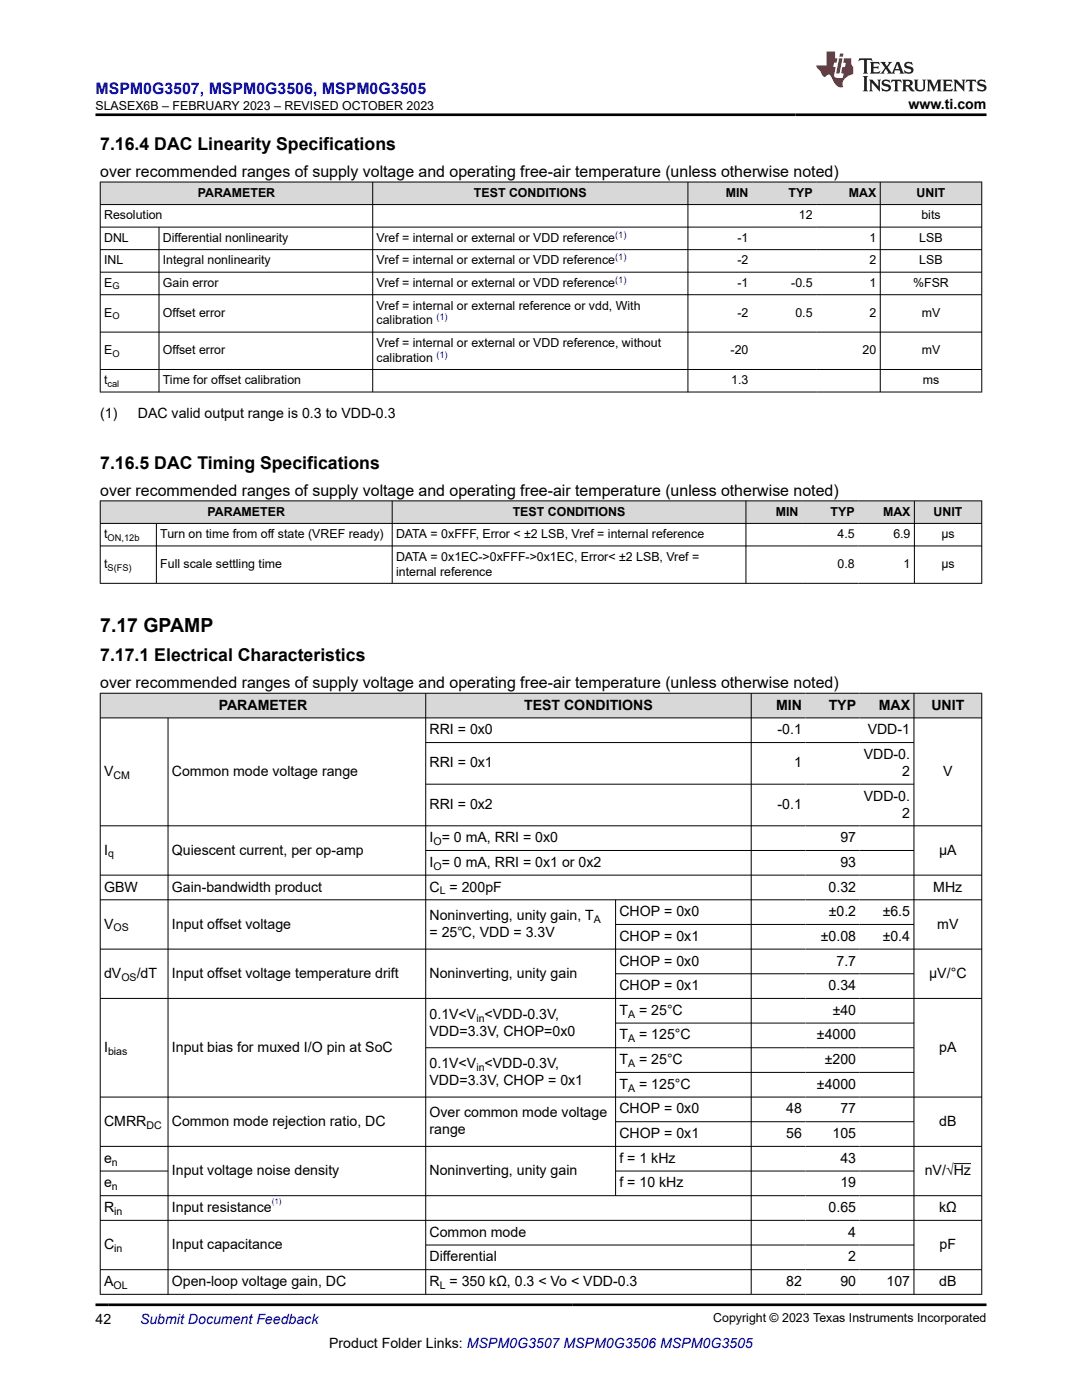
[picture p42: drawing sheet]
<svg xmlns="http://www.w3.org/2000/svg" width="216mm" height="279mm" viewBox="0 0 216 279" stroke-linecap="round" stroke-linejoin="round" font-family="sans-serif">
<defs><g id="words">
<text font-size="3.9" x="20" y="126.2">7.17 GPAMP</text>
<g font-size="3.5">
<text x="20" y="29.9">7.16.4 DAC Linearity Specifications</text>
<text x="20" y="93.6">7.16.5 DAC Timing Specifications</text>
<text x="20" y="132">7.17.1 Electrical Characteristics</text>
</g>
<text font-size="3.2" fill="#00f" x="19.1" y="18.7">MSPM0G3507, MSPM0G3506, MSPM0G3505</text>
<g font-size="3.2">
<text x="20" y="35.3">over recommended ranges of supply voltage and operating free-air temperature (unless otherwise noted)</text>
<text x="20" y="98.9">over recommended ranges of supply voltage and operating free-air temperature (unless otherwise noted)</text>
<text x="20" y="137.3">over recommended ranges of supply voltage and operating free-air temperature (unless otherwise noted)</text>
</g>
<g font-size="2.8">
<text x="181.3" y="21.8">www.ti.com</text>
<text x="20" y="83.4">(1)</text>
<text x="27.5" y="83.4">DAC valid output range is 0.3 to VDD-0.3</text>
<text x="43.6" y="141.6">PARAMETER</text>
<text x="104.6" y="141.6">TEST CONDITIONS</text>
<text x="154.8" y="141.6">MIN</text>
<text x="165.4" y="141.6">TYP</text>
<text x="175.3" y="141.6">MAX</text>
<text x="185.8" y="141.6">UNIT</text>
<text x="85.7" y="146.5">RRI = 0x0</text>
<text x="155.1" y="146.5">-0.1</text>
<text x="173.1" y="146.5">VDD-1</text>
<text x="20.8" y="154.9">V</text>
<text x="34.3" y="154.9">Common mode voltage range</text>
<text x="85.7" y="153.2">RRI = 0x1</text>
<text x="158.4" y="153.2">1</text>
<text x="172.3" y="151.5">VDD-0.</text>
<text x="180" y="154.9">2</text>
<text x="188.2" y="154.9">V</text>
<text x="85.7" y="161.5">RRI = 0x2</text>
<text x="155.1" y="161.5">-0.1</text>
<text x="172.3" y="159.8">VDD-0.</text>
<text x="180" y="163.2">2</text>
<text x="20.8" y="170.5">I</text>
<text x="34.3" y="170.5">Quiescent current, per op-amp</text>
<text x="85.7" y="168.1">I = 0 mA, RRI = 0x0</text>
<text x="85.7" y="173">I = 0 mA, RRI = 0x1 or 0x2</text>
<text x="167.7" y="168.1">97</text>
<text x="167.7" y="173">93</text>
<text x="187.4" y="170.5">µA</text>
<text x="20.8" y="177.9">GBW</text>
<text x="34.3" y="177.9">Gain-bandwidth product</text>
<text x="85.7" y="177.9">C = 200pF</text>
<text x="165.3" y="177.9">0.32</text>
<text x="186.2" y="177.9">MHz</text>
<text x="20.8" y="185.3">V</text>
<text x="34.3" y="185.3">Input offset voltage</text>
<text x="85.7" y="183.6">Noninverting, unity gain, T</text>
<text x="123.6" y="182.8">CHOP = 0x0</text>
<text x="165.4" y="182.8">±0.2</text>
<text x="176.1" y="182.8">±6.5</text>
<text x="187" y="185.3">mV</text>
<text x="85.7" y="187">= 25℃, VDD = 3.3V</text>
<text x="123.6" y="187.8">CHOP = 0x1</text>
<text x="163.8" y="187.8">±0.08</text>
<text x="176.1" y="187.8">±0.4</text>
<text x="20.8" y="195.1">dV</text>
<text x="27.3" y="195.1">/dT</text>
<text x="34.3" y="195.1">Input offset voltage temperature drift</text>
<text x="85.7" y="195.1">Noninverting, unity gain</text>
<text x="123.6" y="192.7">CHOP = 0x0</text>
<text x="123.6" y="197.6">CHOP = 0x1</text>
<text x="165.3" y="197.6">0.34</text>
<text x="166.9" y="192.7">7.7</text>
<text x="185.4" y="195.1">µV/°C</text>
<text x="85.7" y="203.3">0.1V&lt;V &lt;VDD-0.3V,</text>
<text x="123.6" y="202.5">T</text>
<text x="127.5" y="202.5">= 25°C</text>
<text x="166.1" y="202.5">±40</text>
<text x="20.8" y="209.9">I</text>
<text x="34.3" y="209.9">Input bias for muxed I/O pin at SoC</text>
<text x="85.7" y="206.7">VDD=3.3V, CHOP=0x0</text>
<text x="123.6" y="207.5">T</text>
<text x="127.5" y="207.5">= 125°C</text>
<text x="163" y="207.5">±4000</text>
<text x="187.4" y="209.9">pA</text>
<text x="85.7" y="213.1">0.1V&lt;V &lt;VDD-0.3V,</text>
<text x="123.6" y="212.4">T</text>
<text x="127.5" y="212.4">= 25°C</text>
<text x="164.6" y="212.4">±200</text>
<text x="85.7" y="216.5">VDD=3.3V, CHOP = 0x1</text>
<text x="123.6" y="217.3">T</text>
<text x="127.5" y="217.3">= 125°C</text>
<text x="163" y="217.3">±4000</text>
<text x="20.8" y="224.7">CMRR</text>
<text x="34.3" y="224.7">Common mode rejection ratio, DC</text>
<text x="85.7" y="223">Over common mode voltage</text>
<text x="85.7" y="226.4">range</text>
<text x="123.6" y="222.2">CHOP = 0x0</text>
<text x="123.6" y="227.1">CHOP = 0x1</text>
<text x="156.9" y="222.2">48</text>
<text x="156.9" y="227.1">56</text>
<text x="166.1" y="227.1">105</text>
<text x="167.7" y="222.2">77</text>
<text x="187.4" y="224.7">dB</text>
<text x="20.8" y="232.1">e</text>
<text x="123.6" y="232.1">f = 1 kHz</text>
<text x="167.7" y="232.1">43</text>
<text x="20.8" y="237">e</text>
<text x="34.3" y="234.5">Input voltage noise density</text>
<text x="85.7" y="234.5">Noninverting, unity gain</text>
<text x="123.6" y="237">f = 10 kHz</text>
<text x="167.7" y="237">19</text>
<text x="184.5" y="234.5">nV/√Hz</text>
<text x="20.8" y="241.9">R</text>
<text x="34.3" y="241.9">Input resistance</text>
<text x="165.3" y="241.9">0.65</text>
<text x="187.4" y="241.9">kΩ</text>
<text x="20.8" y="249.3">C</text>
<text x="34.3" y="249.3">Input capacitance</text>
<text x="85.7" y="246.8">Common mode</text>
<text x="85.7" y="251.7">Differential</text>
<text x="169.3" y="246.8">4</text>
<text x="169.3" y="251.7">2</text>
<text x="187.5" y="249.3">pF</text>
<text x="20.8" y="256.7">A</text>
<text x="34.3" y="256.7">Open-loop voltage gain, DC</text>
<text x="85.7" y="256.7">R = 350 kΩ, 0.3 &lt; Vo &lt; VDD-0.3</text>
<text x="156.9" y="256.7">82</text>
<text x="167.7" y="256.7">90</text>
<text x="176.9" y="256.7">107</text>
<text x="187.4" y="256.7">dB</text>
<text x="19.1" y="264.2">42</text>
<text x="65.7" y="269">Product Folder Links: MSPM0G3507 MSPM0G3506 MSPM0G3505</text>
</g>
<text font-size="2.8" fill="#00f" x="27.9" y="264.2">Submit Document Feedback</text>
<g font-size="2.5">
<text x="19.1" y="21.9">SLASEX6B – FEBRUARY 2023 – REVISED OCTOBER 2023</text>
<text x="39.5" y="39.3">PARAMETER</text>
<text x="94.6" y="39.3">TEST CONDITIONS</text>
<text x="144.8" y="39.3">MIN</text>
<text x="157.3" y="39.3">TYP</text>
<text x="169.4" y="39.3">MAX</text>
<text x="182.9" y="39.3">UNIT</text>
<text x="20.8" y="43.8">Resolution</text>
<text x="159.4" y="43.8">12</text>
<text x="183.9" y="43.8">bits</text>
<text x="20.8" y="48.3">DNL</text>
<text x="20.8" y="52.8">INL</text>
<text x="32.5" y="48.3">Differential nonlinearity</text>
<text x="32.5" y="52.8">Integral nonlinearity</text>
<text x="75.1" y="48.3">Vref = internal or external or VDD reference</text>
<text x="75.1" y="52.8">Vref = internal or external or VDD reference</text>
<text x="147.2" y="48.3">-1</text>
<text x="147.2" y="52.8">-2</text>
<text x="173.5" y="48.3">1</text>
<text x="173.5" y="52.8">2</text>
<text x="183.4" y="48.3">LSB</text>
<text x="183.4" y="52.8">LSB</text>
<text x="20.8" y="57.3">E</text>
<text x="32.5" y="57.3">Gain error</text>
<text x="75.1" y="57.3">Vref = internal or external or VDD reference</text>
<text x="147.2" y="57.3">-1</text>
<text x="157.9" y="57.3">-0.5</text>
<text x="173.5" y="57.3">1</text>
<text x="182.2" y="57.3">%FSR</text>
<text x="20.8" y="63.3">E</text>
<text x="32.5" y="63.3">Offset error</text>
<text x="75.1" y="61.8">Vref = internal or external reference or vdd, With</text>
<text x="75.1" y="64.7">calibration</text>
<text x="147.2" y="63.3">-2</text>
<text x="158.7" y="63.3">0.5</text>
<text x="173.5" y="63.3">2</text>
<text x="183.9" y="63.3">mV</text>
<text x="20.8" y="70.7">E</text>
<text x="32.5" y="70.7">Offset error</text>
<text x="75.1" y="69.2">Vref = internal or external or VDD reference, without</text>
<text x="145.8" y="70.7">-20</text>
<text x="172.1" y="70.7">20</text>
<text x="183.9" y="70.7">mV</text>
<text x="20.8" y="76.7">t</text>
<text x="32.5" y="76.7">Time for offset calibration</text>
<text x="75.1" y="72.2">calibration</text>
<text x="145.9" y="76.7">1.3</text>
<text x="184.1" y="76.7">ms</text>
<text x="20.8" y="107.4">t</text>
<text x="32" y="107.4">Turn on time from off state (VREF ready)</text>
<text x="41.4" y="102.9">PARAMETER</text>
<text x="79" y="107.4">DATA = 0xFFF, Error &lt; ±2 LSB, Vref = internal reference</text>
<text x="102.3" y="102.9">TEST CONDITIONS</text>
<text x="154.8" y="102.9">MIN</text>
<text x="165.7" y="102.9">TYP</text>
<text x="167.1" y="107.4">4.5</text>
<text x="176.2" y="102.9">MAX</text>
<text x="178.3" y="107.4">6.9</text>
<text x="186.3" y="102.9">UNIT</text>
<text x="187.8" y="107.4">µs</text>
<text x="20.8" y="113.4">t</text>
<text x="32" y="113.4">Full scale settling time</text>
<text x="79" y="111.9">DATA = 0x1EC-&gt;0xFFF-&gt;0x1EC, Error&lt; ±2 LSB, Vref =</text>
<text x="167.1" y="113.4">0.8</text>
<text x="180.3" y="113.4">1</text>
<text x="187.8" y="113.4">µs</text>
<text x="79" y="114.9">internal reference</text>
<text x="142.3" y="263.9">Copyright © 2023 Texas Instruments Incorporated</text>
</g>
<g font-size="2.1">
<text x="22.6" y="155.4">CM</text>
<text x="21.6" y="171.1">q</text>
<text x="86.5" y="168.6">O</text>
<text x="86.5" y="173.6">O</text>
<text x="87.8" y="178.5">L</text>
<text x="22.6" y="185.9">OS</text>
<text x="118.5" y="184.2">A</text>
<text x="24.2" y="195.7">OS</text>
<text x="95.1" y="203.9">in</text>
<text x="125.3" y="203.1">A</text>
<text x="125.3" y="208">A</text>
<text x="21.6" y="210.5">bias</text>
<text x="95.1" y="213.7">in</text>
<text x="125.3" y="212.9">A</text>
<text x="125.3" y="217.9">A</text>
<text x="29.2" y="225.2">DC</text>
<text x="22.3" y="232.6">n</text>
<text x="22.3" y="237.5">n</text>
<text x="22.8" y="242.5">in</text>
<text x="22.8" y="249.8">in</text>
<text x="22.6" y="257.2">OL</text>
<text x="87.8" y="257.2">L</text>
</g>
<g font-size="1.9" fill="#00f">
<text x="122.7" y="47.5">(1)</text>
<text x="122.7" y="52">(1)</text>
<text x="122.7" y="56.5">(1)</text>
<text x="87.1" y="63.9">(1)</text>
<text x="87.1" y="71.4">(1)</text>
</g>
<g font-size="1.9">
<text x="22.4" y="57.8">G</text>
<text x="22.4" y="63.8">O</text>
<text x="22.4" y="71.2">O</text>
<text x="21.5" y="77.2">cal</text>
<text x="21.5" y="107.9">ON,12b</text>
<text x="21.5" y="113.9">S(FS)</text>
</g>
<text font-size="1.6" fill="#00f" x="54.2" y="240.3">(1)</text>
</g></defs>
<g fill="#d8d8d8">
<path d="M20 36.3h175.9v4.5h-175.9z" fill-rule="evenodd"/>
<path d="M20.1 36.4h54.2v4.4h-54.2z" fill-rule="evenodd"/>
<path d="M74.4 36.4h62.8v4.4h-62.8z" fill-rule="evenodd"/>
<path d="M137.3 36.4h12.8v4.4h-12.8z" fill-rule="evenodd"/>
<path d="M150.1 36.4h12.8v4.4h-12.8z" fill-rule="evenodd"/>
<path d="M162.9 36.4h12.7v4.4h-12.7z" fill-rule="evenodd"/>
<path d="M175.7 36.4h20.1v4.4h-20.1z" fill-rule="evenodd"/>
</g>
<g fill="none" stroke="#000" stroke-width=".2">
<path d="M19.9 36.3h176.1M20 36.3v42M74.4 36.3v42M137.3 36.3v42M175.6 36.3v42M195.9 36.3v42M19.9 40.8h176.1M19.9 45.3h176.1M19.9 49.8h176.1M19.9 54.3h176.1M19.9 58.8h176.1M31.7 45.3v33"/>
<path d="M19.9 66.3h176.1M19.9 73.7h176.1M19.9 78.2h176.1"/>
</g>
<g fill="#d8d8d8">
<path d="M20 100h175.9v4.5h-175.9z" fill-rule="evenodd"/>
<path d="M20.1 100h58.1v4.4h-58.1z" fill-rule="evenodd"/>
<path d="M78.3 100h70.5v4.4h-70.5z" fill-rule="evenodd"/>
<path d="M148.9 100h11.1v4.4h-11.1z" fill-rule="evenodd"/>
<path d="M160 100h11.3v4.4h-11.3z" fill-rule="evenodd"/>
<path d="M171.3 100h11.1v4.4h-11.1z" fill-rule="evenodd"/>
<path d="M182.5 100h13.3v4.4h-13.3z" fill-rule="evenodd"/>
</g>
<path d="M19.9 100h176.1M20 99.9v16.6M78.3 99.9v16.6M148.8 99.9v16.6M182.5 99.9v16.6M195.9 99.9v16.6M19.9 104.5h176.1M19.9 109h176.1M19.9 116.4h176.1M31.2 104.5v12" fill="none" stroke="#000" stroke-width=".2"/>
<g fill="#d8d8d8">
<path d="M20 138.4h175.9v4.9h-175.9z" fill-rule="evenodd"/>
<path d="M20.1 138.4h64.8v4.8h-64.8z" fill-rule="evenodd"/>
<path d="M85 138.4h64.8v4.8h-64.8z" fill-rule="evenodd"/>
<path d="M150 138.4h10.7v4.8h-10.7z" fill-rule="evenodd"/>
<path d="M160.7 138.4h10.8v4.8h-10.8z" fill-rule="evenodd"/>
<path d="M171.5 138.4h10.8v4.8h-10.8z" fill-rule="evenodd"/>
<path d="M182.4 138.4h13.4v4.8h-13.4z" fill-rule="evenodd"/>
</g>
<g fill="none" stroke="#000" stroke-width=".2">
<path d="M19.9 138.4h176.1M20 138.3v120.1M84.9 138.3v120.1M149.9 138.3v120.1M182.4 138.3v120.1M195.9 138.3v120.1M19.9 143.3h176.1M33.5 143.3v115.1M84.9 148.2h97.5M84.9 156.5h97.5M19.9 164.8h176.1M19.9 174.7h176.1"/>
<path d="M19.9 179.6h176.1M84.9 169.7h97.5M122.8 179.6v59.1M19.9 189.4h176.1M19.9 199.3h176.1M122.8 184.5h59.6M122.8 194.3h59.6M19.9 218.9h176.1M122.8 204.2h59.6M122.8 214h59.6M182.4 209.1h-97.5M19.9 228.8h176.1"/>
<path d="M19.9 233.7h13.7M19.9 238.6h176.1M122.8 223.9h59.6M122.8 233.7h59.6M190.3 232.2h3.5M19.9 243.5h176.1M19.9 253.4h176.1M19.9 258.3h176.1M84.9 248.5h97.5"/>
</g>
<path d="M171.5 11.6l-.2 .6 .5-.2h.6v.1v2.2l-.2 .4h1l-.2-.4v-2.2v-.1h.5l.6 .2-.2-.6zM173.6 12.4l.2 .3v1.6l-.2 .4h1.9l.1-.6a1.08 1.08 0 0 1-1.3 .2v-.7h.6l.4 .2v-.7l-.4 .2h-.6v-.5l.2-.2a1 1 0 0 1 1 .3l-.1-.5zM175.7 12.4l.9 1.1-1 1.2h.9l-.2-.2 .5-.8 .4 .8-.2 .2h1.6l-.2-.2 .2-.5h.9l.1 .5-.1 .2h.9l-.2-.4-.8-1.9h-.5l-.9 2.1-.9-1.1 .9-1h-.8l.2 .2-.4 .6-.4-.6 .2-.2zM179 12.8l.4 1h-.7zM180.7 12.5a.65 .65 0 0 0-.2 .7 .65 .65 0 0 0 .6 .5l.6 .1 .1 .3a.79 .79 0 0 1-.7 .4 .79 .79 0 0 1-.7-.5l.1 .7 .2-.1a.93 .93 0 0 0 1.1 0 .93 .93 0 0 0 .4-.9 1.46 1.46 0 0 0-1.2-.6l-.1-.3a1.09 1.09 0 0 1 1.2 .2l-.2-.6-.1 .1-.5-.2zM172.2 15.2l.2 .4v2.2l-.2 .4h1l-.2-.4v-2.2l.2-.4zM173.4 15.9l.2 .4v1.5l-.2 .4h.8l-.3-.4 .1-1.3 1.6 1.8v-2l.2-.4h-.7l.1 .2 .1 1.1-1.2-1.3zM176.2 16a.65 .65 0 0 0-.2 .8 .65 .65 0 0 0 .6 .4l.6 .2 .1 .2a.79 .79 0 0 1-.7 .4 .79 .79 0 0 1-.7-.5l.1 .7 .2-.1a.93 .93 0 0 0 1.1 .1 .93 .93 0 0 0 .4-1 1.46 1.46 0 0 0-1.2-.5l-.1-.4a1.09 1.09 0 0 1 1.2 .2l-.1-.6-.2 .1-.5-.1zM177.9 15.9l-.1 .6a.63 .63 0 0 1 .8-.3v1.6l-.3 .4h1l-.2-.4v-1.6a.66 .66 0 0 1 .8 .3l-.1-.6zM180 15.9l.2 .4v1.5l-.2 .4h1l-.2-.2-.1-.7h.5l.1 .2a.79 .79 0 0 0 1.2 .6l-1-.9a.61 .61 0 0 0 .6-.6 .61 .61 0 0 0-.5-.7zM180.8 16.2h.1a.47 .47 0 0 1 .5 .1 .47 .47 0 0 1 .1 .5l-.1 .1-.7 .1zM182.3 15.9l.2 .2a2.27 2.27 0 0 0 .4 2 1.04 1.04 0 0 0 1.7-.7v-1.3l.2-.2h-.8l.2 .4v1.1a.6 .6 0 0 1-.6 .6 .6 .6 0 0 1-.6-.6v-1.1l.3-.4zM184.9 15.9l.2 .4v1.5l-.2 .4h.8l-.3-.4v-1.4l.9 1.9 .9-1.9v1.4l-.3 .4h1l-.2-.4v-1.5l.2-.4h-.8l-.7 1.5-.6-1.5zM188.1 15.9l.2 .4v1.5l-.2 .4h1.9l.1-.6a1.09 1.09 0 0 1-1.3 .2v-.7h.6l.4 .2v-.6l-.4 .2h-.6v-.6l.2-.1a1.01 1.01 0 0 1 1 .3l-.1-.6zM190.2 15.9l.3 .4v1.5l-.3 .4h.8l-.2-.4v-1.3l1.6 1.8v-2l.2-.4h-.7l.2 .2v1.1l-1.2-1.3zM192.8 15.9l-.1 .6a.63 .63 0 0 1 .8-.3v1.6l-.3 .4h1l-.2-.4v-1.6a.66 .66 0 0 1 .8 .3l-.1-.6zM195.2 16a.65 .65 0 0 0-.2 .8 .65 .65 0 0 0 .6 .4l.6 .2 .2 .2a.79 .79 0 0 1-.7 .4 .79 .79 0 0 1-.7-.5l.1 .7 .2-.1a.93 .93 0 0 0 1 .1 .93 .93 0 0 0 .5-1 1.46 1.46 0 0 0-1.3-.5v-.4a1.09 1.09 0 0 1 1.2 .2l-.2-.6-.2 .1-.5-.1z" fill="#231f20"/>
<path d="M164.9 10.3v2.7h-2l.1 .4 .8 1a.95 .95 0 0 0 1 .9 .59 .59 0 0 1 .5-.4 .59 .59 0 0 1 .5 .3l.4 .8a1.59 1.59 0 0 0 2.1 1.4 1.61 1.61 0 0 1 1-2.3l1-.3-.1-1.5a1.59 1.59 0 0 1-.3-1.7h-1.5l-.2 .9h.6l-.2 .9h-.5l-.2 .9v.3l.4 .1-.1 .9h-.7a.73 .73 0 0 1-1-.7l.3-1.5h-.5l.1-.9h.5l.2-.9h-.5v-1.3zM167.4 11.6l-.6 3.1h.7l.6-3.1zM167.6 10.7l-.1 .6h.7l.1-.6z" fill="#ed1c24"/>
<path d="M19.1 22.9h177.8M19.1 260.4h177.8" fill="none" stroke="#000" stroke-width=".53"/>
<use href="#words"/>
</svg>
